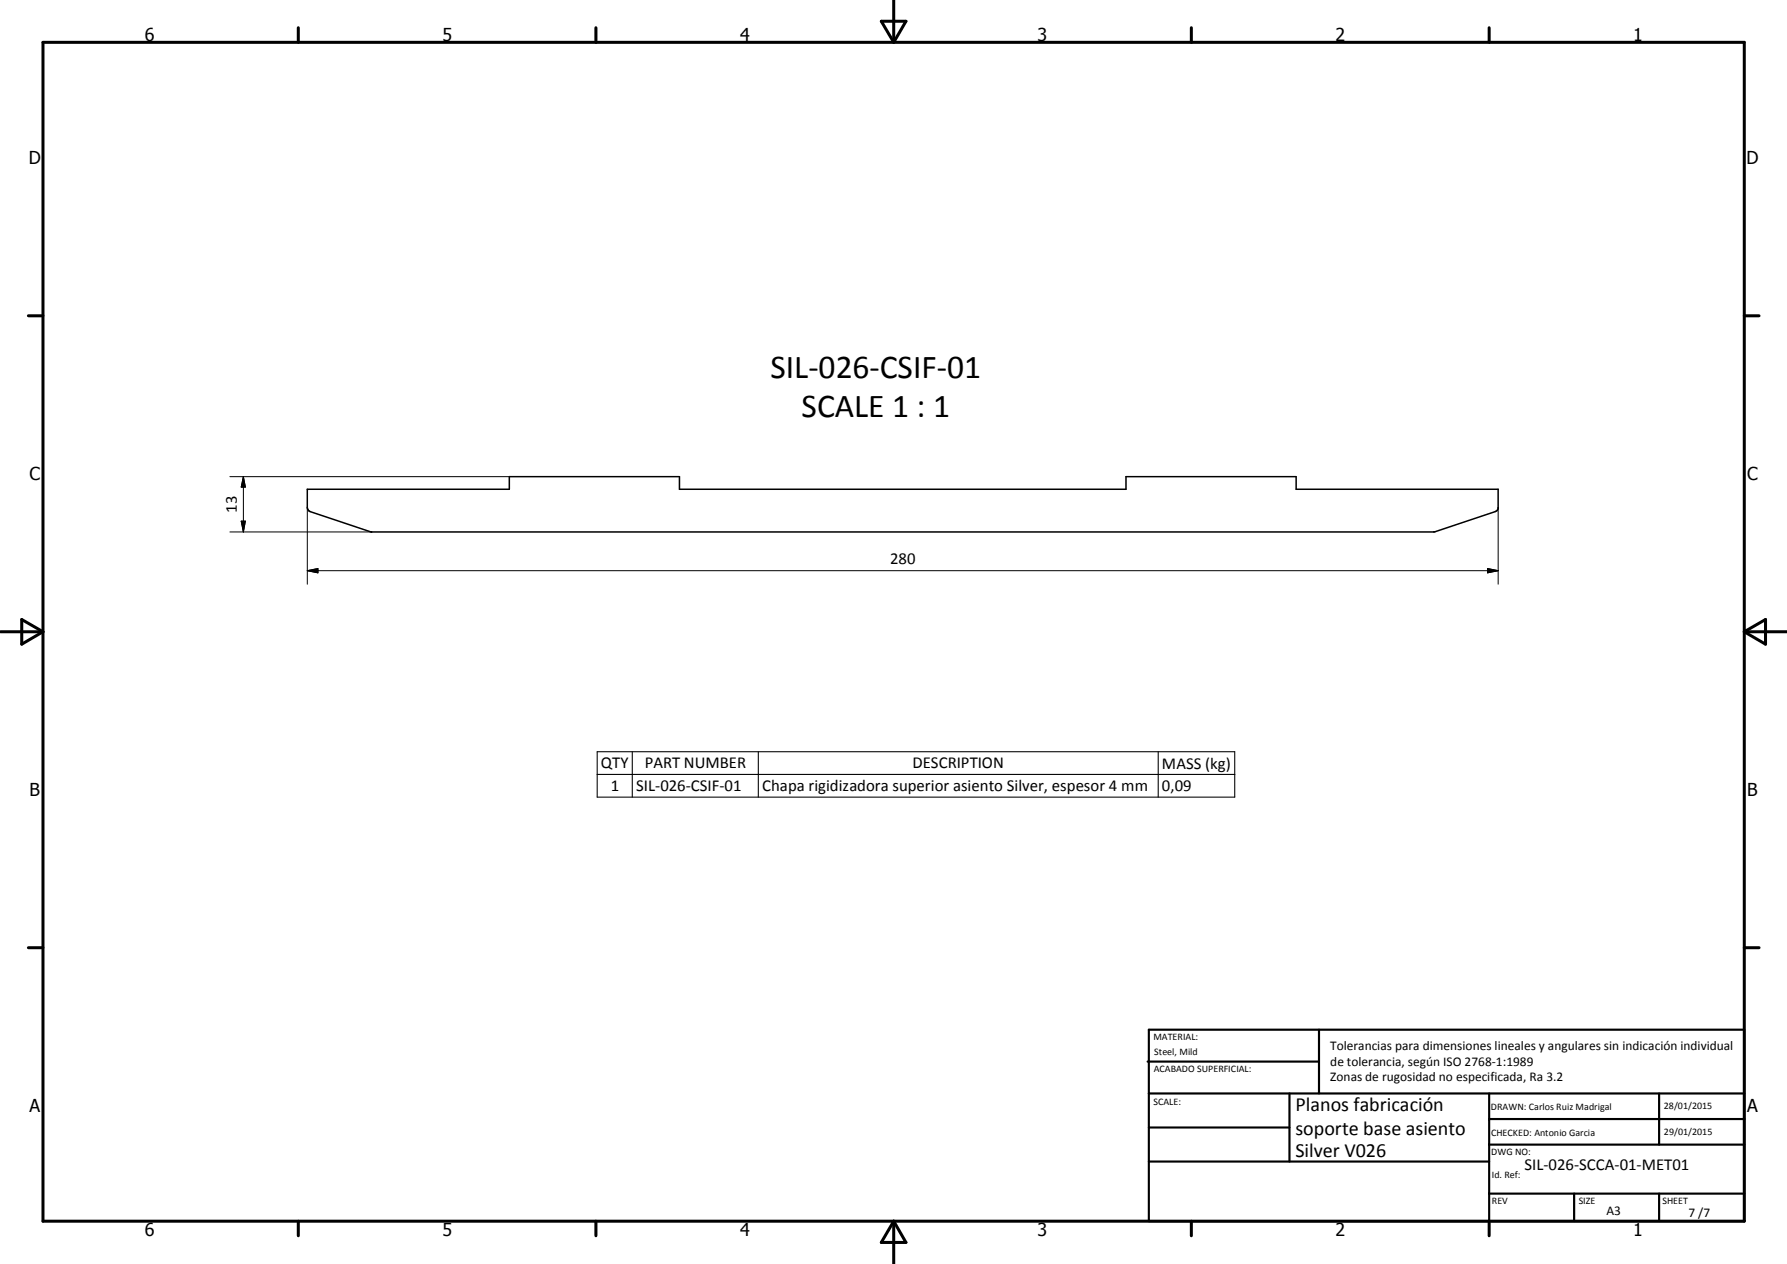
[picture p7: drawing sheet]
<svg xmlns="http://www.w3.org/2000/svg" width="420mm" height="297mm" viewBox="0 0 420 297" stroke-linecap="round" stroke-linejoin="round" font-family="sans-serif">
<defs><g id="words">
<g font-size="7.9">
<text x="181.2" y="88.9">SIL-026-CSIF-01</text>
<text x="188.5" y="97.9">SCALE 1 : 1</text>
</g>
<g font-size="4.7">
<text x="304.6" y="261.2">Planos fabricación</text>
<text x="304.6" y="266.6">soporte base asiento</text>
<text x="304.6" y="272">Silver V026</text>
</g>
<g font-size="4.2">
<text x="34" y="9.6">6</text>
<text x="104" y="9.6">5</text>
<text x="174" y="9.6">4</text>
<text x="244" y="9.6">3</text>
<text x="314" y="9.6">2</text>
<text x="384" y="9.6">1</text>
<text x="6.8" y="38.7">D</text>
<text x="410.6" y="38.7">D</text>
<text x="7" y="112.9">C</text>
<text x="410.8" y="112.9">C</text>
<text x="7" y="187.1">B</text>
<text x="410.8" y="187.1">B</text>
<text x="7" y="261.4">A</text>
<text x="410.8" y="261.4">A</text>
<text x="34" y="290.4">6</text>
<text x="104" y="290.4">5</text>
<text x="174" y="290.4">4</text>
<text x="244" y="290.4">3</text>
<text x="314" y="290.4">2</text>
<text x="384" y="290.4">1</text>
</g>
<g font-size="3.9">
<text x="55.7" y="120.5" transform="rotate(-90 55.7 120.5)">13</text>
<text x="209.3" y="132.6">280</text>
<text x="141.3" y="180.6">QTY</text>
<text x="143.6" y="185.9">1</text>
<text x="149.6" y="185.9">SIL-026-CSIF-01</text>
<text x="151.6" y="180.6">PART NUMBER</text>
<text x="179.2" y="186">Chapa rigidizadora superior asiento Silver, espesor 4 mm</text>
<text x="214.6" y="180.6">DESCRIPTION</text>
<text x="273.2" y="180.7">MASS (kg)</text>
<text x="273.2" y="185.9">0,09</text>
<text x="358.5" y="275">SIL-026-SCCA-01-MET01</text>
</g>
<g font-size="3.1">
<text x="312.7" y="246.8">Tolerancias para dimensiones lineales y angulares sin indicación individual</text>
<text x="312.7" y="250.4">de tolerancia, según ISO 2768-1:1989</text>
<text x="312.7" y="254">Zonas de rugosidad no especificada, Ra 3.2</text>
<text x="377.7" y="285.6">A3</text>
<text x="397" y="285.9">7 /7</text>
</g>
<g font-size="2.4">
<text x="271.2" y="244.4">MATERIAL:</text>
<text x="271.3" y="252">ACABADO SUPERFICIAL:</text>
<text x="271.4" y="247.9">Steel, Mild</text>
<text x="271.2" y="259.7">SCALE:</text>
<text x="350.6" y="260.8">DRAWN: Carlos Ruiz Madrigal</text>
<text x="391.2" y="260.6">28/01/2015</text>
<text x="350.6" y="267">CHECKED: Antonio Garcia</text>
<text x="391.2" y="266.7">29/01/2015</text>
<text x="350.6" y="271.4">DWG NO:</text>
<text x="350.8" y="276.9">Id. Ref:</text>
<text x="350.8" y="282.8">REV</text>
<text x="371.2" y="282.9">SIZE</text>
<text x="390.9" y="282.9">SHEET</text>
</g>
</g></defs>
<path d="M72.3 115h47.4v-3h40.1v3h104.9v-3h40v3h47.5v4.5l-.3 .5-.3 .2-14.5 4.8h-249.7l-14.6-4.9-.5-.4v-.4z" fill="none" stroke="#000" stroke-width=".35"/>
<g fill="none" stroke="#000" stroke-width=".71">
<path d="M10.1 9.9h400v277.1h-400zM70.1 6.5v3.4M140.1 6.5v3.4M207.2 5h5.8l-2.9 4.9zM210.1 0v9.9M280.1 6.5v3.4M350.1 6.5v3.4M6.7 74.2h3.4M410.1 74.2h3.5M.1 148.5h10M5.1 145.6l5 2.9-5 2.9zM410.1 148.5h10"/>
<path d="M410.1 148.5l5-2.9v5.8zM6.7 222.7h3.4M410.1 222.7h3.5M70.1 287v3.4M140.1 287v3.4M210.1 287v10M210.1 287l2.9 5h-5.8zM280.1 287v3.4M350.1 287v3.4"/>
</g>
<g fill="none" stroke="#000" stroke-width=".51">
<path d="M269.8 249.5h40.3M270.1 242h140v45h-140zM270.1 257h140M303.2 257v16M310.1 242v15M350.1 257v30M390.1 257v12M270.1 265h33.1M270.1 273h80M350.1 269h60M350.1 263h60M350.1 280.5h60"/>
<path d="M370.1 280.5v6.5M390.1 280.5v6.5"/>
</g>
<path d="M140.4 176.7h149.9v10.6h-149.9zM148.7 176.7v10.6M178.3 176.7v10.6M272.3 176.7v10.6M140.4 182h149.9" fill="none" stroke="#000" stroke-width=".25"/>
<path d="M54 112h65.7M57.2 112l.5 2.5h-1zM57.2 112v13M72.3 119.3v18M352.2 119.3v18M54 125h33.4M56.7 122.5h1l-.5 2.5zM72.3 134.1l2.4-.5v1zM72.3 134.1h279.9M349.7 133.6l2.5 .5-2.5 .5z" fill="none" stroke="#000" stroke-width=".24"/>
<path d="M57.2 112l.5 2.5h-1zM56.7 122.5h1l-.5 2.5zM72.3 134.1l2.4-.5v1zM349.7 133.6l2.5 .5-2.5 .5z" fill="#000"/>
<use href="#words"/>
</svg>
